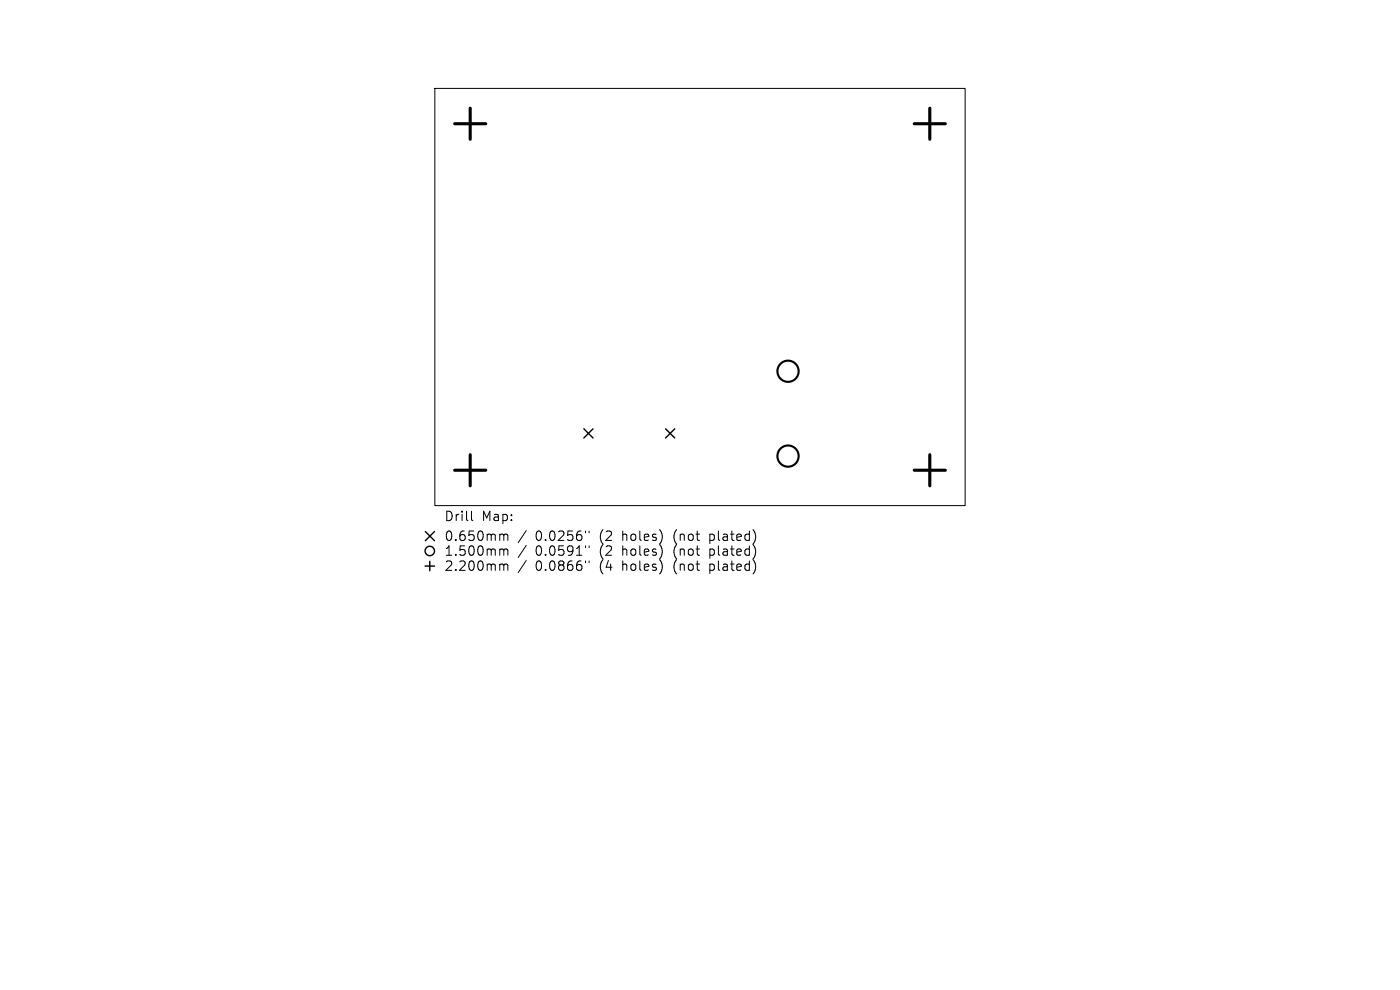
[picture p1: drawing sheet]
<svg xmlns="http://www.w3.org/2000/svg" width="297mm" height="210mm" viewBox="0 0 297 210" stroke-linecap="round" stroke-linejoin="round" font-family="sans-serif">
<defs><g id="words">
<g font-size="2.8">
<text x="94.2" y="110.8">Drill</text>
<text x="102.2" y="110.8">Map:</text>
<text x="94.2" y="115">0.650mm</text>
<text x="94.2" y="118.2">1.500mm</text>
<text x="113.6" y="115">0.0256&quot;</text>
<text x="113.6" y="118.2">0.0591&quot;</text>
<text x="127.3" y="115">(2</text>
<text x="127.3" y="118.2">(2</text>
<text x="132.3" y="115">holes)</text>
<text x="132.3" y="118.2">holes)</text>
<text x="143.4" y="115">(not</text>
<text x="143.4" y="118.2">(not</text>
<text x="151.2" y="115">plated)</text>
<text x="151.2" y="118.2">plated)</text>
<text x="94.2" y="121.4">2.200mm</text>
<text x="113.6" y="121.4">0.0866&quot;</text>
<text x="127.3" y="121.4">(4</text>
<text x="132.3" y="121.4">holes)</text>
<text x="143.4" y="121.4">(not</text>
<text x="151.2" y="121.4">plated)</text>
</g>
</g></defs>
<g fill="none" stroke="#000" stroke-width=".21">
<path d="M92.3 18.8h112.5v88.5h-112.5zM100 108.4v1.8l.3 .2M106.3 113.3l.5 .1 .1 .2M106.3 116.5l.5 .1 .1 .1M106.3 119.7l.5 .1 .1 .1M106.9 113.6l.3-.3 .4 .1 .1 1.2M106.9 113.6v1M106.9 116.7v1.1M106.9 119.9v1.1M106.9 116.7l.3-.2 .4 .1 .1 1.2M106.9 119.9l.3-.2 .4 .1 .1 1.2M111.6 112.5l-1.7 2.6"/>
<path d="M111.6 115.7l-1.7 2.6M111.6 118.9l-1.7 2.6M124.2 112.6v.4M124.2 115.8v.4M124.2 119v.4M125 112.6v.4M125 115.8v.4M125 119v.4"/>
</g>
<g fill="none" stroke="#000" stroke-width=".3">
<path d="M123.9 91l1.9 1.9M125.8 91l-1.9 1.9M141.2 91l1.9 1.9M143.1 91l-1.9 1.9M90.2 112.8l2 1.9M91.2 119.1v2M92.2 112.8l-2 1.9M90.2 120.1h2"/>
<circle cx="91.2" cy="116.9" r="1"/>
</g>
<g fill="none" stroke="#000" stroke-width=".45">
<circle cx="167.2" cy="78.8" r="2.25"/>
<circle cx="167.2" cy="96.8" r="2.25"/>
</g>
<path d="M96.5 26.3h6.6M99.8 23v6.6M194 26.3h6.6M197.3 23v6.6M96.5 99.8h6.6M99.8 96.5v6.6M194 99.8h6.6M197.3 96.5v6.6" fill="none" stroke="#000" stroke-width=".66"/>
<use href="#words"/>
</svg>
